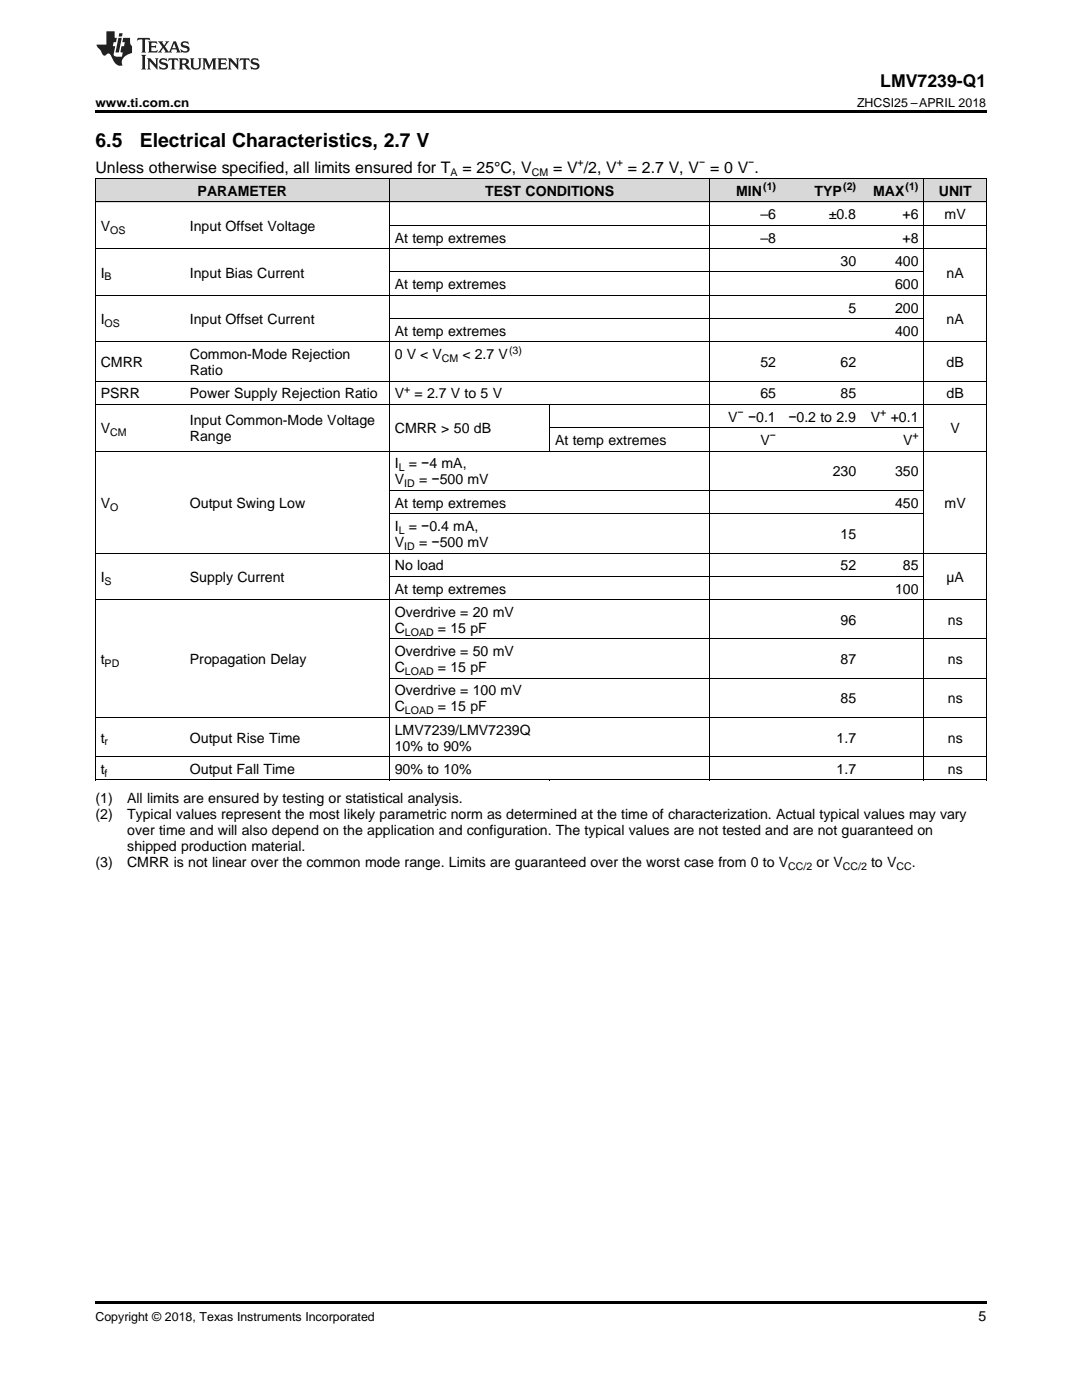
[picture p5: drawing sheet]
<svg xmlns="http://www.w3.org/2000/svg" width="216mm" height="279mm" viewBox="0 0 216 279" stroke-linecap="round" stroke-linejoin="round" font-family="sans-serif">
<defs><g id="words">
<g font-size="3.9">
<text x="19" y="29.3">6.5</text>
<text x="27.9" y="29.3">Electrical Characteristics, 2.7 V</text>
</g>
<text font-size="3.5" x="175.6" y="17.3">LMV7239-Q1</text>
<g font-size="3.2">
<text x="19" y="34.4">Unless otherwise specified, all limits ensured for T</text>
<text x="92.3" y="34.4">= 25°C, V</text>
<text x="110.3" y="34.4">= V /2, V = 2.7 V, V = 0 V .</text>
</g>
<g font-size="2.8">
<text x="39.4" y="39.1">PARAMETER</text>
<text x="96.8" y="39.1">TEST CONDITIONS</text>
<text x="146.9" y="39.1">MIN</text>
<text x="162.5" y="39.1">TYP</text>
<text x="174.2" y="39.1">MAX</text>
<text x="187.3" y="39.1">UNIT</text>
<text x="20.1" y="46.1">V</text>
<text x="37.9" y="46.1">Input Offset Voltage</text>
<text x="151.7" y="43.7">–6</text>
<text x="165.4" y="43.7">±0.8</text>
<text x="180.1" y="43.7">+6</text>
<text x="188.5" y="43.7">mV</text>
<text x="78.8" y="48.4">At temp extremes</text>
<text x="151.7" y="48.4">–8</text>
<text x="167.7" y="53.1">30</text>
<text x="178.6" y="53.1">400</text>
<text x="180.1" y="48.4">+8</text>
<text x="20.1" y="55.4">I</text>
<text x="37.9" y="55.4">Input Bias Current</text>
<text x="78.8" y="57.7">At temp extremes</text>
<text x="178.6" y="57.7">600</text>
<text x="188.9" y="55.4">nA</text>
<text x="20.1" y="64.7">I</text>
<text x="37.9" y="64.7">Input Offset Current</text>
<text x="169.3" y="62.4">5</text>
<text x="178.6" y="62.4">200</text>
<text x="188.9" y="64.7">nA</text>
<text x="37.9" y="71.7">Common-Mode Rejection</text>
<text x="78.8" y="67">At temp extremes</text>
<text x="78.8" y="71.7">0 V &lt; V</text>
<text x="92.3" y="71.7">&lt; 2.7 V</text>
<text x="178.6" y="67">400</text>
<text x="20.1" y="73.3">CMRR</text>
<text x="37.9" y="74.9">Ratio</text>
<text x="151.7" y="73.3">52</text>
<text x="167.7" y="73.3">62</text>
<text x="188.9" y="73.3">dB</text>
<text x="20.1" y="79.5">PSRR</text>
<text x="37.9" y="79.5">Power Supply Rejection Ratio</text>
<text x="78.8" y="79.5">V</text>
<text x="82.7" y="79.5">= 2.7 V to 5 V</text>
<text x="151.7" y="79.5">65</text>
<text x="167.7" y="79.5">85</text>
<text x="188.9" y="79.5">dB</text>
<text x="20.1" y="86.5">V</text>
<text x="37.9" y="84.9">Input Common-Mode Voltage</text>
<text x="37.9" y="88.1">Range</text>
<text x="78.8" y="86.5">CMRR &gt; 50 dB</text>
<text x="110.8" y="88.8">At temp extremes</text>
<text x="145.3" y="84.2">V</text>
<text x="149.3" y="84.2">−0.1</text>
<text x="151.7" y="88.8">V</text>
<text x="157.3" y="84.2">−0.2 to 2.9</text>
<text x="173.8" y="84.2">V</text>
<text x="177.7" y="84.2">+0.1</text>
<text x="180.2" y="88.8">V</text>
<text x="189.7" y="86.5">V</text>
<text x="78.8" y="93.5">I</text>
<text x="81.6" y="93.5">= −4 mA,</text>
<text x="166.2" y="95.1">230</text>
<text x="178.6" y="95.1">350</text>
<text x="20.1" y="101.3">V</text>
<text x="37.9" y="101.3">Output Swing Low</text>
<text x="78.8" y="96.7">V</text>
<text x="78.8" y="101.3">At temp extremes</text>
<text x="83.6" y="96.7">= −500 mV</text>
<text x="178.6" y="101.3">450</text>
<text x="188.5" y="101.3">mV</text>
<text x="78.8" y="106">I</text>
<text x="81.6" y="106">= −0.4 mA,</text>
<text x="167.7" y="107.6">15</text>
<text x="78.8" y="109.1">V</text>
<text x="78.8" y="113.8">No load</text>
<text x="83.6" y="109.1">= −500 mV</text>
<text x="167.7" y="113.8">52</text>
<text x="180.2" y="113.8">85</text>
<text x="20.1" y="116.1">I</text>
<text x="37.9" y="116.1">Supply Current</text>
<text x="78.8" y="118.5">At temp extremes</text>
<text x="178.6" y="118.5">100</text>
<text x="188.8" y="116.1">µA</text>
<text x="78.8" y="123.1">Overdrive = 20 mV</text>
<text x="167.7" y="124.7">96</text>
<text x="189.1" y="124.7">ns</text>
<text x="78.8" y="126.3">C</text>
<text x="78.8" y="131">Overdrive = 50 mV</text>
<text x="87.4" y="126.3">= 15 pF</text>
<text x="20.1" y="132.5">t</text>
<text x="37.9" y="132.5">Propagation Delay</text>
<text x="78.8" y="134.1">C</text>
<text x="87.4" y="134.1">= 15 pF</text>
<text x="167.7" y="132.5">87</text>
<text x="189.1" y="132.5">ns</text>
<text x="78.8" y="138.8">Overdrive = 100 mV</text>
<text x="78.8" y="142">C</text>
<text x="87.4" y="142">= 15 pF</text>
<text x="167.7" y="140.4">85</text>
<text x="189.1" y="140.4">ns</text>
<text x="20.1" y="148.2">t</text>
<text x="37.9" y="148.2">Output Rise Time</text>
<text x="78.8" y="146.6">LMV7239/LMV7239Q</text>
<text x="78.8" y="149.8">10% to 90%</text>
<text x="166.9" y="148.2">1.7</text>
<text x="189.1" y="148.2">ns</text>
<text x="20.1" y="154.4">t</text>
<text x="37.9" y="154.4">Output Fall Time</text>
<text x="78.8" y="154.4">90% to 10%</text>
<text x="166.9" y="154.4">1.7</text>
<text x="189.1" y="154.4">ns</text>
<text x="19" y="160.3">(1)</text>
<text x="25.4" y="160.3">All limits are ensured by testing or statistical analysis.</text>
<text x="19" y="163.5">(2)</text>
<text x="25.4" y="163.5">Typical values represent the most likely parametric norm as determined at the time of characterization. Actual typical values may vary</text>
<text x="25.4" y="166.7">over time and will also depend on the application and configuration. The typical values are not tested and are not guaranteed on</text>
<text x="19" y="173">(3)</text>
<text x="25.4" y="173">CMRR is not linear over the common mode range. Limits are guaranteed over the worst case from 0 to V</text>
<text x="25.4" y="169.8">shipped production material.</text>
<text x="162.9" y="173">or V</text>
<text x="173.8" y="173">to V</text>
<text x="181.9" y="173">.</text>
<text x="195.3" y="263.6">5</text>
</g>
<g font-size="2.5">
<text x="19" y="21.4">www.ti.com.cn</text>
<text x="171" y="21.4">ZHCSI25 –APRIL 2018</text>
<text x="19" y="263.6">Copyright © 2018, Texas Instruments Incorporated</text>
</g>
<g font-size="2.1">
<text x="89.9" y="35.1">A</text>
<text x="106.1" y="35.1">CM</text>
<text x="115.2" y="33.2">+</text>
<text x="123.1" y="33.2">+</text>
<text x="139.5" y="33.2">−</text>
<text x="149.3" y="33.2">−</text>
<text x="152.3" y="38">(1)</text>
<text x="168.3" y="38">(2)</text>
<text x="180.7" y="38">(1)</text>
<text x="22" y="46.6">OS</text>
<text x="20.9" y="56">B</text>
<text x="20.9" y="65.3">OS</text>
<text x="101.6" y="70.6">(3)</text>
<text x="88.2" y="72.2">CM</text>
<text x="80.6" y="78.4">+</text>
<text x="147.2" y="83">−</text>
<text x="175.6" y="83">+</text>
<text x="22" y="87.1">CM</text>
<text x="153.6" y="87.7">−</text>
<text x="182.1" y="87.7">+</text>
<text x="79.6" y="94.1">L</text>
<text x="22" y="101.9">O</text>
<text x="80.6" y="97.2">ID</text>
<text x="79.6" y="106.5">L</text>
<text x="80.6" y="109.7">ID</text>
<text x="20.9" y="116.7">S</text>
<text x="80.8" y="126.9">LOAD</text>
<text x="20.9" y="133.1">PD</text>
<text x="80.8" y="134.7">LOAD</text>
<text x="80.8" y="142.5">LOAD</text>
<text x="20.9" y="148.8">r</text>
<text x="20.9" y="155">f</text>
<text x="157.3" y="173.6">CC/2</text>
<text x="168.2" y="173.6">CC/2</text>
<text x="178.9" y="173.6">CC</text>
</g>
</g></defs>
<g fill="#d8d8d8">
<path d="M19 35.7h17.8v4.7h-17.8z"/>
<path d="M36.8 35.7h40.9v4.7h-40.9z"/>
<path d="M77.7 35.7h32v4.7h-32z"/>
<path d="M109.7 35.7h32v4.7h-32z"/>
<path d="M141.7 35.7h14.2v4.7h-14.2z"/>
<path d="M155.9 35.7h16v4.7h-16z"/>
<path d="M171.9 35.7h12.5v4.7h-12.5z"/>
<path d="M184.4 35.7h12.4v4.7h-12.4z"/>
</g>
<path d="M19 22h177.8v.5h-177.8zM19 155.7h.2zM77.6 155.7h.1zM109.6 155.7h.1zM141.6 155.7h.1zM184.3 155.7h.1zM196.7 155.7h.1zM19 259.7h177.8v.5h-177.8z" fill="#000"/>
<g fill="none" stroke="#000" stroke-width=".2">
<path d="M19 35.6l177.8 .1v120M19.1 35.7v120M77.7 35.7v120M141.7 35.7v120M184.3 35.7v120M19 58.9h177.8M19 49.6h177.8M19 40.3h177.8M77.7 54.3h106.7M77.7 45h119.1M19 76.1h177.8M19 68.2h177.8"/>
<path d="M77.7 63.6h106.7M19 90h177.8M19 80.7h177.8M77.7 97.9h106.7M109.7 80.8v9.3M109.7 85.4h74.7M19 119.7h177.8M19 110.4h177.8M77.7 115h106.7M77.7 102.5h106.7M77.7 135.3h119.1M77.7 127.5h119.1"/>
<path d="M19 155.7h177.8M19 151h177.8M19 143.2h177.8"/>
</g>
<g fill="#231f20">
<path d="M27.5 7.6l-.1 .5 .4-.2h.6v.1v2.1l-.2 .4h1l-.3-.4v-2.1l.1-.1h.5l.5 .2-.2-.5zM29.5 8.3l.2 .3v1.5l-.2 .4h1.8l.2-.6a1.04 1.04 0 0 1-1.3 .2v-.7h.6l.3 .2v-.6l-.3 .2h-.6v-.6l.8-.1 .4 .3-.2-.5zM31.5 8.3l.9 1.1-.9 1.1h.8l-.2-.2 .5-.7 .4 .7-.2 .2h1.5l-.1-.2 .1-.4h.9l.1 .4-.2 .2h1l-.3-.3-.7-1.9h-.5l-.9 2-.8-1 .9-1h-.8l.1 .3-.3 .5-.4-.6 .2-.2zM34.7 8.6l.4 1h-.7zM36.3 8.4a.63 .63 0 0 0-.2 .7 .63 .63 0 0 0 .6 .4l.6 .2 .1 .2a.75 .75 0 0 1-.7 .4 .75 .75 0 0 1-.6-.5l.1 .7 .1-.1a1.11 1.11 0 0 0 1.5-.6 1.13 1.13 0 0 0-1.2-.8l-.1-.4a1.04 1.04 0 0 1 1.2 .2l-.2-.5-.1 .1-.5-.2zM28.2 10.9l.2 .4v2.2l-.2 .4h1l-.3-.4v-2.2l.3-.4zM29.3 11.6l.3 .4v1.5l-.3 .4h.8l-.2-.4v-1.3l1.5 1.7v-1.9l.2-.4h-.7l.2 .4v.9l-1.1-1.3zM32 11.8a.62 .62 0 0 0-.2 .7 .62 .62 0 0 0 .6 .4l.6 .1 .1 .3a.76 .76 0 0 1-.7 .3 .76 .76 0 0 1-.6-.4l.1 .7 .1-.1a1.11 1.11 0 0 0 1.5-.6 1.13 1.13 0 0 0-1.2-.8l-.1-.4a1.04 1.04 0 0 1 1.2 .2l-.2-.6-.1 .1-.5-.1zM33.7 11.6l-.2 .6a.61 .61 0 0 1 .8-.3v1.6l-.2 .4h.9l-.2-.4v-1.6a.63 .63 0 0 1 .8 .3l-.2-.6zM35.6 11.6l.3 .4v1.5l-.3 .4h1l-.2-.2v-.8l.5 .2a.76 .76 0 0 0 1.2 .7l-1-1a.58 .58 0 0 0 .6-.5 .58 .58 0 0 0-.5-.6zM36.4 11.9h.1a.45 .45 0 0 1 .5 .1 .45 .45 0 0 1 .1 .5l-.7 .2zM37.9 11.6l.2 .2a2.17 2.17 0 0 0 .3 1.9 .99 .99 0 0 0 1.6-.6v-1.1l.2-.4h-.7l.2 .2a1.92 1.92 0 0 1-.2 1.8 .6 .6 0 0 1-.9-.5v-1.1l.2-.4zM40.4 11.6l.2 .4v1.5l-.2 .4h.7l-.2-.4v-1.4l.8 1.8 .8-1.8v1.4l-.2 .4h.9l-.2-.4v-1.5l.2-.4h-.8l-.6 1.5-.6-1.5zM43.4 11.6l.2 .4v1.5l-.2 .4h1.8l.2-.6a1.04 1.04 0 0 1-1.3 .1v-.6h.5l.4 .2v-.6l-.4 .2h-.5v-.7h.8l.3 .3-.1-.6zM45.5 11.6l.2 .4v1.5l-.2 .4h.7l-.2-.4v-1.3l1.5 1.7v-1.9l.2-.4h-.7l.2 .4v.9l-1.1-1.3zM47.9 11.6l-.1 .6a.61 .61 0 0 1 .8-.3v1.6l-.3 .4h1l-.3-.4 .1-1.6a.63 .63 0 0 1 .7 .3l-.1-.6zM50.2 11.8a.62 .62 0 0 0-.2 .7 .62 .62 0 0 0 .6 .4l.6 .1 .2 .3a.76 .76 0 0 1-.8 .3 .76 .76 0 0 1-.6-.4l.1 .7 .2-.1a1.11 1.11 0 0 0 1.5-.6 1.13 1.13 0 0 0-1.3-.8l-.1-.4a1.04 1.04 0 0 1 1.2 .2l-.1-.6-.2 .1-.5-.1z"/>
<path d="M21.2 6.3v2.6h-1.9l.1 .4 .7 .9a.91 .91 0 0 0 1 .8 .56 .56 0 0 1 .5-.3 .56 .56 0 0 1 .5 .3l.4 .8a1.53 1.53 0 0 0 1.9 1.2 1.54 1.54 0 0 1 1-2.1l.9-.3v-1.4a1.52 1.52 0 0 1-.3-1.6h-1.4l-.2 .8h.5l-.2 .8h-.4l-.2 1v.2l.4 .1-.2 .8a1.93 1.93 0 0 1-1.6-.3l.3-1.8h-.5l.2-.8h.4l.2-.8h-.4v-1.3zM23.6 7.6l-.6 2.9h.7l.6-2.9zM23.8 6.6l-.1 .7h.6l.2-.7z"/>
</g>
<use href="#words"/>
</svg>
